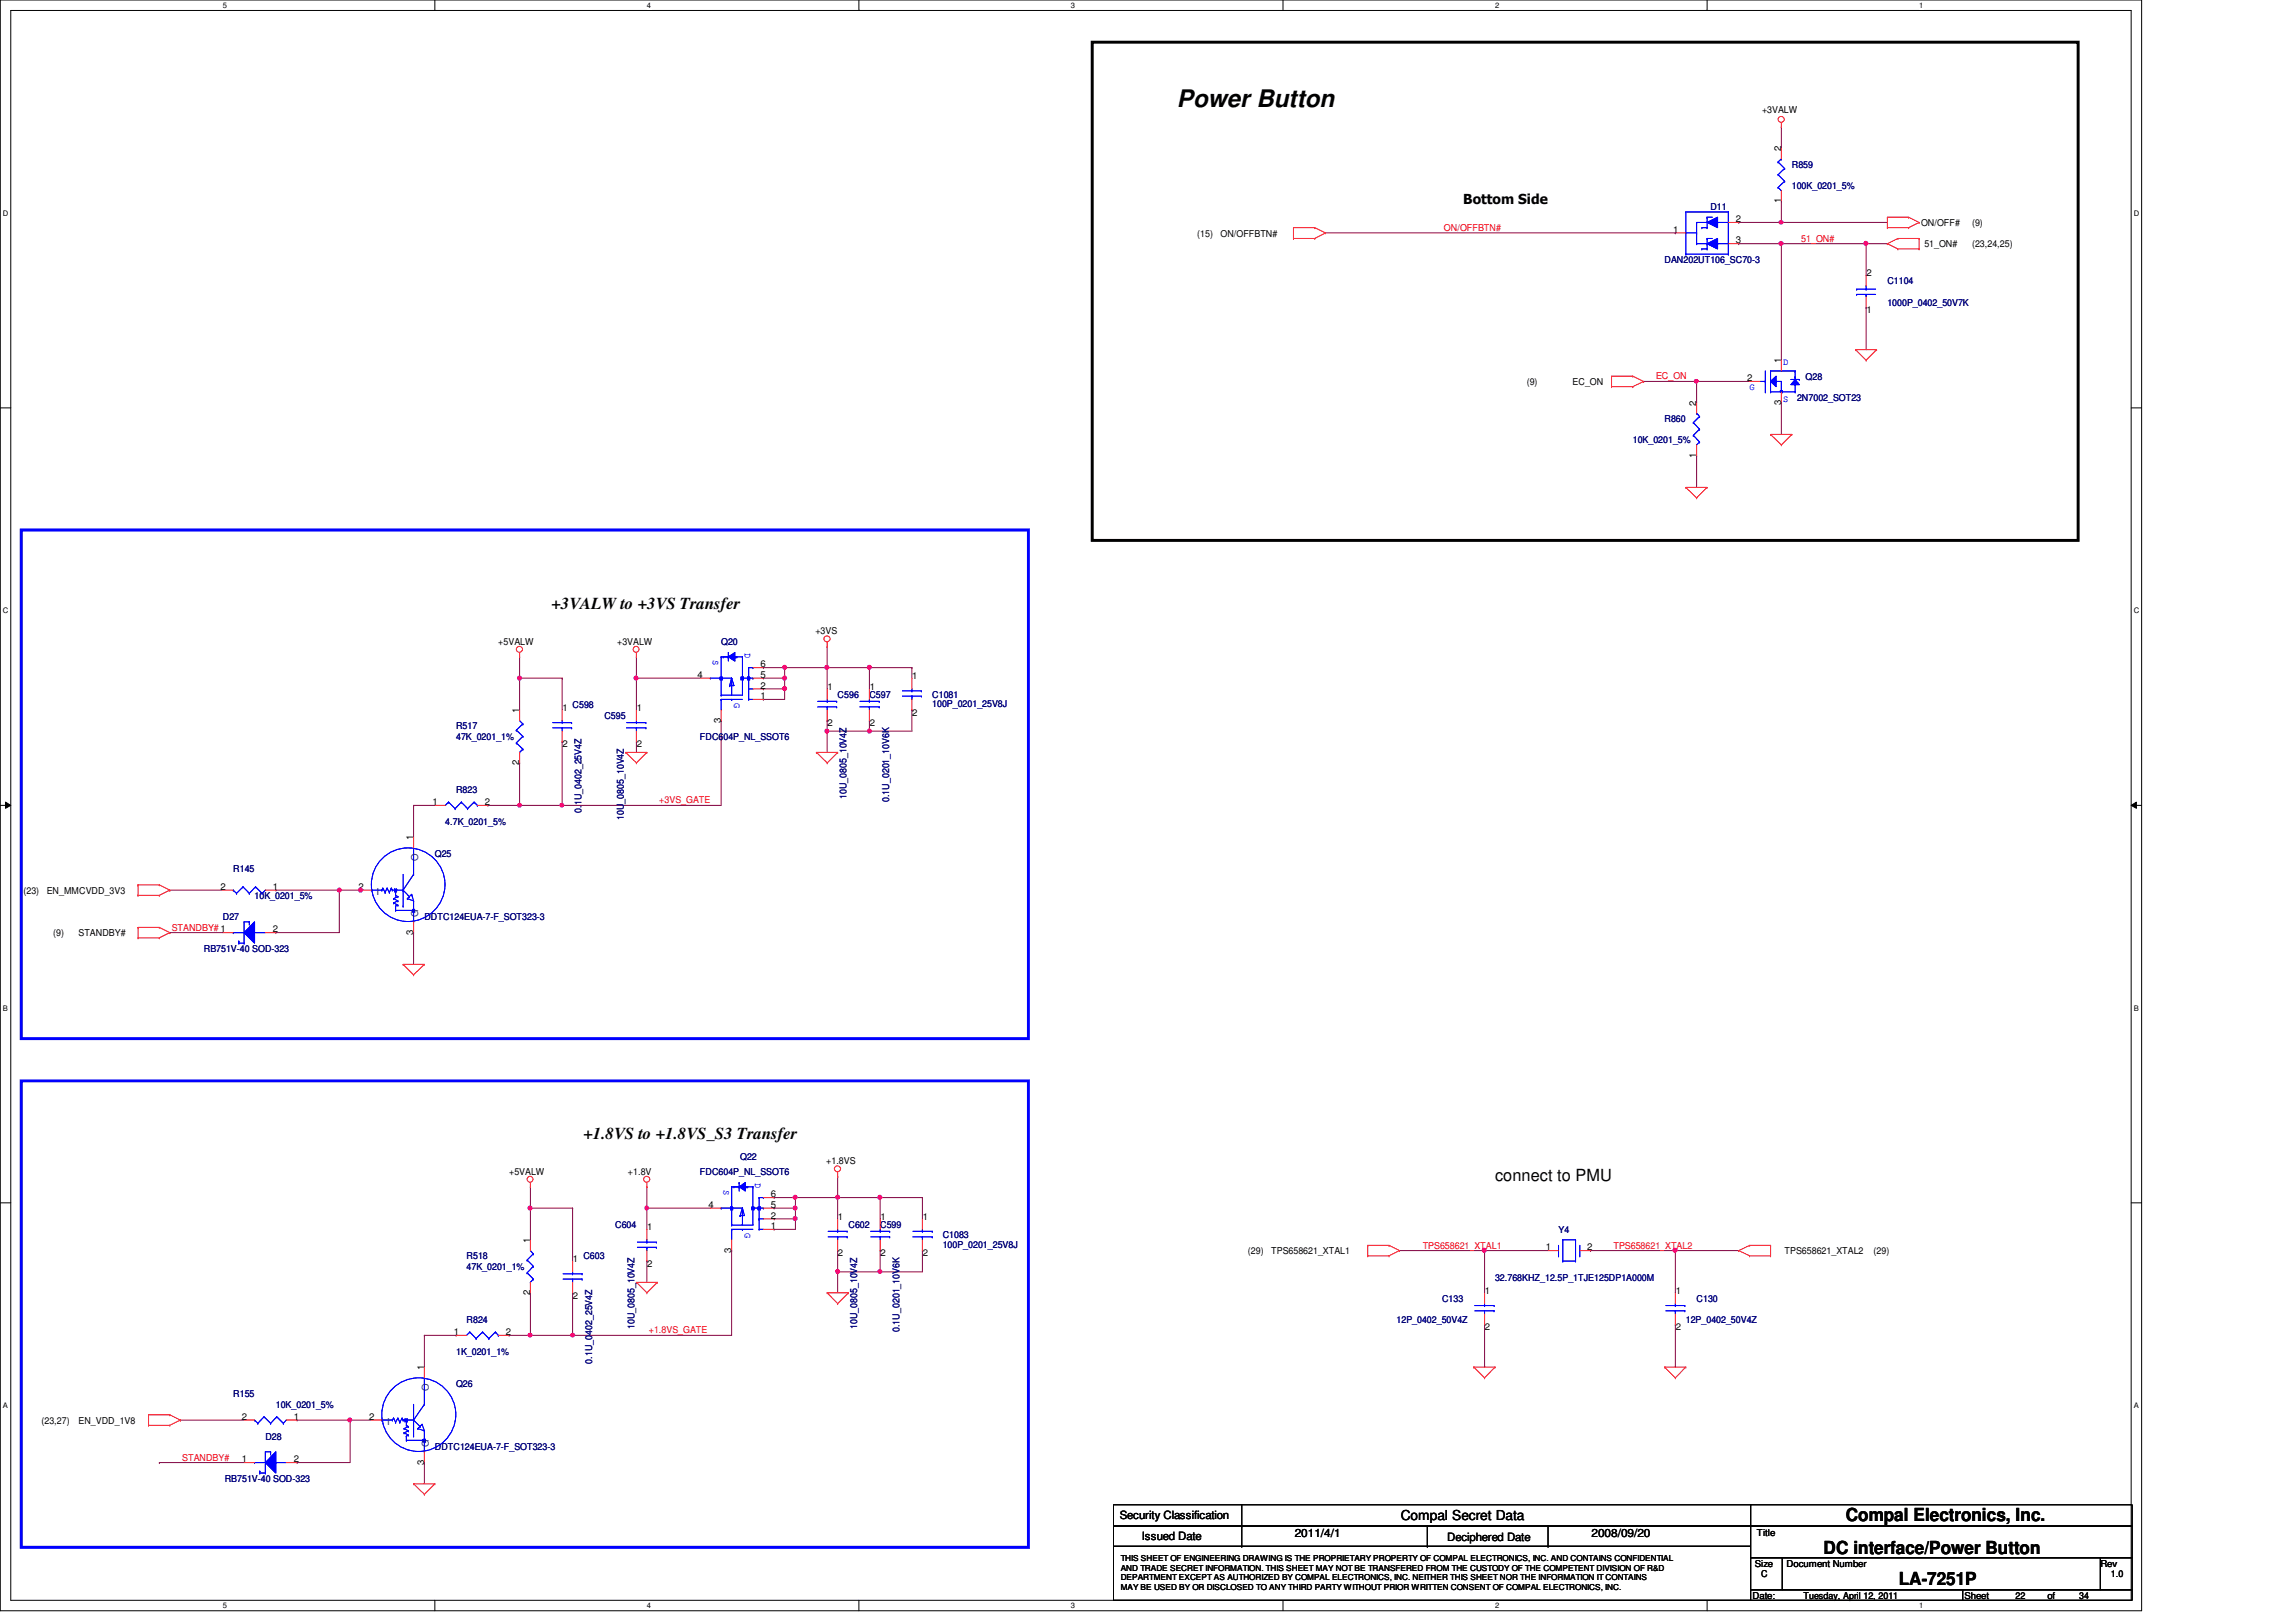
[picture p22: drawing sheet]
<svg xmlns="http://www.w3.org/2000/svg" width="297mm" height="210mm" viewBox="0 0 297 210" stroke-linecap="round" stroke-linejoin="round" font-family="sans-serif">
<defs><g id="words">
<text font-size="3.1" x="152.3" y="13.8">Power Button</text>
<g font-size="2.3">
<text x="238.8" y="196.9">Compal Electronics, Inc.</text>
<text x="235.9" y="201">DC interface/Power Button</text>
<text x="245.7" y="205.1">LA-7251P</text>
</g>
<g font-size="2.2">
<text x="71.3" y="78.8">+3VALW to +3VS Transfer</text>
<text x="75.5" y="147.4">+1.8VS to +1.8VS_S3 Transfer</text>
<text x="193.4" y="152.9">connect to PMU</text>
</g>
<g font-size="1.8">
<text x="189.3" y="26.5">Bottom Side</text>
<text x="181.2" y="196.8">Compal Secret Data</text>
</g>
<g font-size="1.5">
<text x="144.9" y="196.6">Security Classification</text>
<text x="147.7" y="199.3">Issued Date</text>
<text x="167.5" y="198.8">2011/4/1</text>
<text x="187.2" y="199.4">Deciphered Date</text>
<text x="205.9" y="198.8">2008/09/20</text>
</g>
<g font-size="1.2">
<text x="228" y="14.6">+3VALW</text>
<text x="230.4" y="19.6" transform="rotate(-90 230.4 19.6)">2</text>
<text x="224.6" y="28.7">2</text>
<text x="230.4" y="26.3" transform="rotate(-90 230.4 26.3)">1</text>
<text x="248.5" y="29.3">ON/OFF#</text>
<text x="255.1" y="29.3">(9)</text>
<text x="154.9" y="30.6">(15)</text>
<text x="157.9" y="30.6">ON/OFFBTN#</text>
<text x="216.4" y="30.1">1</text>
<text x="224.6" y="31.5">3</text>
<text x="241.5" y="35.8">2</text>
<text x="249" y="32">51_ON#</text>
<text x="255.1" y="32">(23,24,25)</text>
<text x="241.5" y="40.5">1</text>
<text x="230.4" y="47" transform="rotate(-90 230.4 47)">1</text>
<text x="197.5" y="49.8">(9)</text>
<text x="203.5" y="49.8">EC_ON</text>
<text x="219.5" y="52.5" transform="rotate(-90 219.5 52.5)">2</text>
<text x="226.1" y="49.3">2</text>
<text x="230.4" y="52.4" transform="rotate(-90 230.4 52.4)">3</text>
<text x="219.5" y="59.2" transform="rotate(-90 219.5 59.2)">1</text>
<text x="64.5" y="83.4">+5VALW</text>
<text x="79.8" y="83.4">+3VALW</text>
<text x="105.5" y="82">+3VS</text>
<text x="90.3" y="87.7">4</text>
<text x="98.4" y="86.4">6</text>
<text x="98.4" y="89.1">2</text>
<text x="98.4" y="87.7">5</text>
<text x="107.1" y="89.3">1</text>
<text x="112.5" y="89.3">1</text>
<text x="118" y="87.9">1</text>
<text x="67.2" y="92.3" transform="rotate(-90 67.2 92.3)">1</text>
<text x="72.8" y="92">1</text>
<text x="82.4" y="92">1</text>
<text x="93.3" y="93.5" transform="rotate(-90 93.3 93.5)">3</text>
<text x="98.4" y="90.5">1</text>
<text x="107.1" y="94">2</text>
<text x="112.5" y="94">2</text>
<text x="118" y="92.6">2</text>
<text x="67.2" y="99" transform="rotate(-90 67.2 99)">2</text>
<text x="72.8" y="96.7">2</text>
<text x="82.4" y="96.7">2</text>
<text x="56" y="104.2">1</text>
<text x="62.7" y="104.2">2</text>
<text x="53.5" y="108.8" transform="rotate(-90 53.5 108.8)">1</text>
<text x="3" y="115.7">(23)</text>
<text x="6.1" y="115.7">EN_MMCVDD_3V3</text>
<text x="28.5" y="115.1">2</text>
<text x="35.3" y="115.1">1</text>
<text x="46.4" y="115.1">2</text>
<text x="6.9" y="121.2">(9)</text>
<text x="10.2" y="121.2">STANDBY#</text>
<text x="35.3" y="120.6">2</text>
<text x="53.5" y="120.9" transform="rotate(-90 53.5 120.9)">3</text>
<text x="65.9" y="152">+5VALW</text>
<text x="81.2" y="152">+1.8V</text>
<text x="99.7" y="154.9">6</text>
<text x="106.9" y="150.6">+1.8VS</text>
<text x="68.6" y="160.9" transform="rotate(-90 68.6 160.9)">1</text>
<text x="83.7" y="159.2">1</text>
<text x="91.6" y="156.3">4</text>
<text x="99.7" y="157.7">2</text>
<text x="99.7" y="156.3">5</text>
<text x="99.7" y="159">1</text>
<text x="108.4" y="157.9">1</text>
<text x="113.9" y="157.9">1</text>
<text x="119.4" y="157.9">1</text>
<text x="200" y="161.8">1</text>
<text x="205.4" y="161.8">2</text>
<text x="68.6" y="167.6" transform="rotate(-90 68.6 167.6)">2</text>
<text x="74.1" y="163.4">1</text>
<text x="83.7" y="164">2</text>
<text x="94.6" y="162.1" transform="rotate(-90 94.6 162.1)">3</text>
<text x="108.4" y="162.6">2</text>
<text x="113.9" y="162.6">2</text>
<text x="119.4" y="162.6">2</text>
<text x="161.5" y="162.3">(29)</text>
<text x="164.5" y="162.3">TPS658621_XTAL1</text>
<text x="192.1" y="167.5">1</text>
<text x="216.8" y="167.5">1</text>
<text x="230.9" y="162.3">TPS658621_XTAL2</text>
<text x="242.4" y="162.3">(29)</text>
<text x="58.7" y="172.8">1</text>
<text x="65.4" y="172.8">2</text>
<text x="74.1" y="168.1">2</text>
<text x="192.1" y="172.2">2</text>
<text x="216.8" y="172.2">2</text>
<text x="54.9" y="177.3" transform="rotate(-90 54.9 177.3)">1</text>
<text x="5.4" y="184.2">(23,27)</text>
<text x="10.2" y="184.2">EN_VDD_1V8</text>
<text x="31.3" y="183.7">2</text>
<text x="38" y="183.7">1</text>
<text x="47.7" y="183.7">2</text>
<text x="31.3" y="189.2">1</text>
<text x="38" y="189.2">2</text>
<text x="54.9" y="189.5" transform="rotate(-90 54.9 189.5)">3</text>
<text x="227" y="202.7">Size</text>
<text x="227.3" y="198.8">Title</text>
<text x="231.1" y="202.7">Document Number</text>
<text x="271.7" y="202.7">Rev</text>
<text x="226.7" y="206.9">Date:</text>
<text x="227.8" y="204.1">C</text>
<text x="233.3" y="206.9">Tuesday, April 12, 2011</text>
<text x="254.2" y="206.9">Sheet</text>
<text x="260.8" y="206.9">22</text>
<text x="264.9" y="206.9">of</text>
<text x="269" y="206.9">34</text>
<text x="273.1" y="204.1">1.0</text>
</g>
<g font-size="1.2" fill="#000080">
<text x="231.8" y="21.7">R859</text>
<text x="221.3" y="27.2">D11</text>
<text x="231.8" y="24.4">100K_0201_5%</text>
<text x="215.3" y="34">DAN202UT106_SC70-3</text>
<text x="244.2" y="36.8">C1104</text>
<text x="244.2" y="39.5">1000P_0402_50V7K</text>
<text x="232.5" y="51.9">2N7002_SOT23</text>
<text x="233.6" y="49.1">Q28</text>
<text x="211.2" y="57.4">10K_0201_5%</text>
<text x="215.3" y="54.6">R860</text>
<text x="93.3" y="83.4">Q20</text>
<text x="59" y="94.4">R517</text>
<text x="59" y="95.8">47K_0201_1%</text>
<text x="74.1" y="91.7">C598</text>
<text x="78.2" y="93">C595</text>
<text x="90.5" y="95.8">FDC604P_NL_SSOT6</text>
<text x="108.4" y="90.3">C596</text>
<text x="112.5" y="90.3">C597</text>
<text x="120.6" y="90.3">C1081</text>
<text x="120.6" y="91.5">100P_0201_25V8J</text>
<text x="57.6" y="106.7">4.7K_0201_5%</text>
<text x="59" y="102.6">R823</text>
<text x="75.2" y="105.2" transform="rotate(-90 75.2 105.2)">0.1U_0402_25V4Z</text>
<text x="80.7" y="106.1" transform="rotate(-90 80.7 106.1)">10U_0805_10V4Z</text>
<text x="109.5" y="103.4" transform="rotate(-90 109.5 103.4)">10U_0805_10V4Z</text>
<text x="115" y="103.8" transform="rotate(-90 115 103.8)">0.1U_0201_10V6K</text>
<text x="30.2" y="112.9">R145</text>
<text x="56.3" y="110.9">Q25</text>
<text x="28.8" y="119.1">D27</text>
<text x="32.9" y="116.3">10K_0201_5%</text>
<text x="54.9" y="119.1">DDTC124EUA-7-F_SOT323-3</text>
<text x="26.4" y="123.2">RB751V-40 SOD-323</text>
<text x="90.5" y="152">FDC604P_NL_SSOT6</text>
<text x="95.8" y="150.1">Q22</text>
<text x="79.6" y="158.9">C604</text>
<text x="109.8" y="158.9">C602</text>
<text x="113.9" y="158.9">C599</text>
<text x="122" y="160.2">C1083</text>
<text x="122" y="161.5">100P_0201_25V8J</text>
<text x="201.6" y="159.6">Y4</text>
<text x="60.4" y="163">R518</text>
<text x="60.4" y="164.3">47K_0201_1%</text>
<text x="75.5" y="163">C603</text>
<text x="193.4" y="165.7">32.768KHZ_12.5P_1TJE125DP1A000M</text>
<text x="60.4" y="171.2">R824</text>
<text x="82.1" y="172" transform="rotate(-90 82.1 172)">10U_0805_10V4Z</text>
<text x="110.9" y="172" transform="rotate(-90 110.9 172)">10U_0805_10V4Z</text>
<text x="116.4" y="172.4" transform="rotate(-90 116.4 172.4)">0.1U_0201_10V6K</text>
<text x="180.7" y="171.2">12P_0402_50V4Z</text>
<text x="186.6" y="168.4">C133</text>
<text x="218.1" y="171.2">12P_0402_50V4Z</text>
<text x="219.5" y="168.4">C130</text>
<text x="59" y="175.3">1K_0201_1%</text>
<text x="59" y="179.5">Q26</text>
<text x="76.6" y="176.5" transform="rotate(-90 76.6 176.5)">0.1U_0402_25V4Z</text>
<text x="30.2" y="180.8">R155</text>
<text x="35.7" y="182.2">10K_0201_5%</text>
<text x="29.1" y="191.8">RB751V-40 SOD-323</text>
<text x="34.3" y="186.3">D28</text>
<text x="56.3" y="187.7">DDTC124EUA-7-F_SOT323-3</text>
</g>
<g font-size="1.2" fill="#f00">
<text x="186.8" y="29.9">ON/OFFBTN#</text>
<text x="233" y="31.3">51_ON#</text>
<text x="214.2" y="49.1">EC_ON</text>
<text x="85.3" y="104">+3VS_GATE</text>
<text x="22.2" y="120.4">STANDBY#1</text>
<text x="184.1" y="161.6">TPS658621_XTAL1</text>
<text x="208.7" y="161.6">TPS658621_XTAL2</text>
<text x="83.9" y="172.6">+1.8VS_GATE</text>
<text x="23.6" y="189">STANDBY#</text>
</g>
<g font-size="1.2" fill="#00f">
<text x="230.7" y="47.2">D</text>
<text x="226.4" y="50.5">G</text>
<text x="230.7" y="52">S</text>
<text x="92.2" y="85.4" transform="rotate(90 92.2 85.4)">S</text>
<text x="96.3" y="84.5" transform="rotate(90 96.3 84.5)">D</text>
<text x="95" y="90.9" transform="rotate(90 95 90.9)">G</text>
<text x="93.6" y="154" transform="rotate(90 93.6 154)">S</text>
<text x="97.7" y="153" transform="rotate(90 97.7 153)">D</text>
<text x="96.3" y="159.5" transform="rotate(90 96.3 159.5)">G</text>
</g>
<g font-size="1.2" fill="#004080">
<text x="54.1" y="111.4" transform="rotate(-90 54.1 111.4)">O</text>
<text x="48.7" y="115.8">I</text>
<text x="54.1" y="118.6" transform="rotate(-90 54.1 118.6)">G</text>
<text x="55.5" y="180" transform="rotate(-90 55.5 180)">O</text>
<text x="50.1" y="184.4">I</text>
<text x="55.5" y="187.2" transform="rotate(-90 55.5 187.2)">G</text>
</g>
<g font-size="1.1">
<text x="145" y="203.2">AND TRADE SECRET INFORMATION. THIS SHEET MAY NOT BE TRANSFERED FROM THE CUSTODY OF THE COMPETENT DIVISION OF R&amp;D</text>
<text x="145" y="202">THIS SHEET OF ENGINEERING DRAWING IS THE PROPRIETARY PROPERTY OF COMPAL ELECTRONICS, INC. AND CONTAINS CONFIDENTIAL</text>
<text x="145" y="205.7">MAY BE USED BY OR DISCLOSED TO ANY THIRD PARTY WITHOUT PRIOR WRITTEN CONSENT OF COMPAL ELECTRONICS, INC.</text>
<text x="145" y="204.5">DEPARTMENT EXCEPT AS AUTHORIZED BY COMPAL ELECTRONICS, INC. NEITHER THIS SHEET NOR THE INFORMATION IT CONTAINS</text>
</g>
<g font-size="1">
<text x="28.8" y="1">5</text>
<text x="83.7" y="1">4</text>
<text x="138.6" y="1">3</text>
<text x="193.4" y="1">2</text>
<text x="248.3" y="1">1</text>
<text x=".4" y="27.9">D</text>
<text x="276.1" y="27.9">D</text>
<text x=".4" y="79.4">C</text>
<text x="276.1" y="79.4">C</text>
<text x=".4" y="130.8">B</text>
<text x="276.1" y="130.8">B</text>
<text x=".4" y="182.2">A</text>
<text x="276.1" y="182.2">A</text>
<text x="28.8" y="208.1">5</text>
<text x="83.7" y="208.1">4</text>
<text x="138.6" y="208.1">3</text>
<text x="193.4" y="208.1">2</text>
<text x="248.3" y="208.1">1</text>
</g>
</g></defs>
<path d="M0 0h277.1v208.4h-277.1zM1.4 1.4h274.3v205.7h-274.3z" fill="none" stroke="#000" stroke-width=".13"/>
<g fill="#fff">
<path d="M28.8 .1h.6v1.1h-.6z"/>
<path d="M28.8 207.2h.6v1.1h-.6z"/>
</g>
<path d="M56.3 0v1.4M56.3 207.1v1.3" fill="none" stroke="#000" stroke-width=".13"/>
<g fill="#fff">
<path d="M83.7 .1h.5v1.1h-.5z"/>
<path d="M83.7 207.2h.5v1.1h-.5z"/>
</g>
<path d="M111.1 0v1.4M111.1 207.1v1.3" fill="none" stroke="#000" stroke-width=".13"/>
<g fill="#fff">
<path d="M138.6 .1h.5v1.1h-.5z"/>
<path d="M138.6 207.2h.5v1.1h-.5z"/>
</g>
<path d="M166 0v1.4M166 207.1v1.3" fill="none" stroke="#000" stroke-width=".13"/>
<g fill="#fff">
<path d="M193.4 .1h.6v1.1h-.6z"/>
<path d="M193.4 207.2h.6v1.1h-.6z"/>
</g>
<path d="M220.8 0v1.4M220.8 207.1v1.3" fill="none" stroke="#000" stroke-width=".13"/>
<g fill="#fff">
<path d="M248.3 .1h.5v1.1h-.5z"/>
<path d="M248.3 207.2h.5v1.1h-.5z"/>
<path d="M.4 27.1h.7v1.1h-.7z"/>
<path d="M276.1 27.1h.7v1.1h-.7z"/>
<path d="M.4 78.5h.7v1.1h-.7z"/>
<path d="M276.1 78.5h.7v1.1h-.7z"/>
</g>
<path d="M0 52.8h1.4M275.7 52.8h1.4" fill="none" stroke="#000" stroke-width=".13"/>
<g fill="#fff">
<path d="M.4 129.9h.6v1.1h-.6z"/>
<path d="M276.1 129.9h.6v1.1h-.6z"/>
</g>
<path d="M0 104.2h1.4M.7 103.8l.7 .4-.7 .4zM275.7 104.2l.7-.4v.8zM275.7 104.2h1.4" fill="none" stroke="#000" stroke-width=".13"/>
<path d="M.7 103.8l.7 .4-.7 .4zM275.7 104.2l.7-.4v.8z" fill="#000"/>
<g fill="#fff">
<path d="M.4 181.4h.6v1.1h-.6z"/>
<path d="M276.1 181.4h.6v1.1h-.6z"/>
</g>
<path d="M0 155.7h1.4M275.7 155.7h1.4" fill="none" stroke="#000" stroke-width=".13"/>
<path d="M82.3 96h.1M82.3 85h.1M82.3 87.8h.1M82.3 85v2.8M82.3 96v1.4M82.3 87.8h8.2M53.5 120.7h.1M53.5 120.7v4.1" fill="none" stroke="#800040" stroke-width=".13"/>
<circle cx="82.3" cy="87.8" r=".26" fill="#f0f"/>
<circle cx="82.3" cy="87.8" r=".26" fill="none" stroke="#f0f" stroke-width=".13"/>
<path d="M67.2 87.8h.1M67.2 87.8h5.5" fill="none" stroke="#800040" stroke-width=".13"/>
<circle cx="67.2" cy="87.8" r=".26" fill="#f0f"/>
<circle cx="67.2" cy="87.8" r=".26" fill="none" stroke="#f0f" stroke-width=".13"/>
<path d="M67.2 87.8h.1M67.2 87.8v4.1M72.7 87.8h.1M72.7 87.8v4.1M82.3 87.8h.1M82.3 87.8v4.1M107 86.4h.1M107 86.4h5.5M53.5 104.2h.1M53.5 104.2v4.1M53.5 104.2h2.8" fill="none" stroke="#800040" stroke-width=".13"/>
<circle cx="107" cy="86.4" r=".26" fill="#f0f"/>
<circle cx="107" cy="86.4" r=".26" fill="none" stroke="#f0f" stroke-width=".13"/>
<g fill="none" stroke="#800040" stroke-width=".13">
<path d="M98.8 90.5h.1M98.8 86.4h.1M98.8 86.4h8.2M101.5 89.2h.1M101.5 86.4h.1M101.5 87.8h.1M101.5 86.4v4.1h-2.7M107 93.3h.1M107 94.6h.1M107 93.3v4.1M112.5 93.3h.1M112.5 93.3v1.3"/>
<path d="M118 86.4h.1M118 86.4v1.4"/>
</g>
<circle cx="101.5" cy="86.4" r=".26" fill="#f0f"/>
<circle cx="101.5" cy="86.4" r=".26" fill="none" stroke="#f0f" stroke-width=".13"/>
<path d="M112.5 86.4h.1M112.5 86.4h5.5" fill="none" stroke="#800040" stroke-width=".13"/>
<circle cx="112.5" cy="86.4" r=".26" fill="#f0f"/>
<circle cx="112.5" cy="86.4" r=".26" fill="none" stroke="#f0f" stroke-width=".13"/>
<path d="M112.5 94.6h.1M112.5 94.6h5.5" fill="none" stroke="#800040" stroke-width=".13"/>
<circle cx="112.5" cy="94.6" r=".26" fill="#f0f"/>
<circle cx="112.5" cy="94.6" r=".26" fill="none" stroke="#f0f" stroke-width=".13"/>
<path d="M98.8 87.8h.1M98.8 87.8h2.7M118 91.9h.1M118 91.9v2.7" fill="none" stroke="#800040" stroke-width=".13"/>
<circle cx="101.5" cy="87.8" r=".26" fill="#f0f"/>
<circle cx="101.5" cy="87.8" r=".26" fill="none" stroke="#f0f" stroke-width=".13"/>
<path d="M98.8 89.2h.1M98.8 89.2h2.7M107 83.7h.1M107 83.7v2.7" fill="none" stroke="#800040" stroke-width=".13"/>
<circle cx="101.5" cy="89.1" r=".26" fill="#f0f"/>
<circle cx="101.5" cy="89.1" r=".26" fill="none" stroke="#f0f" stroke-width=".13"/>
<path d="M107 86.4h.1M107 94.6h.1M107 86.4v2.8M107 94.6h5.5" fill="none" stroke="#800040" stroke-width=".13"/>
<circle cx="107" cy="94.6" r=".26" fill="#f0f"/>
<circle cx="107" cy="94.6" r=".26" fill="none" stroke="#f0f" stroke-width=".13"/>
<path d="M67.2 98.7h.1M67.2 98.7v5.5M93.3 93.3h.1M93.3 93.3v10.9M112.5 86.4h.1M112.5 86.4v2.8M63.1 104.2h.1M63.1 104.2h9.6M67.2 104.2h.1" fill="none" stroke="#800040" stroke-width=".13"/>
<circle cx="67.2" cy="104.2" r=".25" fill="#f0f"/>
<circle cx="67.2" cy="104.2" r=".25" fill="none" stroke="#f0f" stroke-width=".13"/>
<path d="M72.7 96h.1M72.7 96v8.2M72.7 104.2h.1M72.7 104.2h20.6" fill="none" stroke="#800040" stroke-width=".13"/>
<circle cx="72.7" cy="104.2" r=".25" fill="#f0f"/>
<circle cx="72.7" cy="104.2" r=".25" fill="none" stroke="#f0f" stroke-width=".13"/>
<path d="M67.2 85h.1M67.2 85v2.8M22 115.2h.1M22 115.2h6.8M43.9 115.2h.1M43.9 115.2v5.5h-8.2M22 120.7h.1M22 120.7h6.8M35.7 120.7h.1" fill="none" stroke="#800040" stroke-width=".13"/>
<circle cx="43.9" cy="115.2" r=".26" fill="#f0f"/>
<circle cx="43.9" cy="115.2" r=".26" fill="none" stroke="#f0f" stroke-width=".13"/>
<path d="M43.9 115.2h.1M43.9 115.2h2.7" fill="none" stroke="#800040" stroke-width=".13"/>
<circle cx="46.6" cy="115.2" r=".26" fill="#f0f"/>
<circle cx="46.6" cy="115.2" r=".26" fill="none" stroke="#f0f" stroke-width=".13"/>
<path d="M20.6 189.3h.1M20.6 189.3h11M23.3 183.8h.1M23.3 183.8h8.3M38.4 189.3h.1M45.3 183.8h.1M45.3 183.8v5.5h-6.9M45.3 183.8h2.7" fill="none" stroke="#800040" stroke-width=".13"/>
<circle cx="45.2" cy="183.8" r=".26" fill="#f0f"/>
<circle cx="45.2" cy="183.8" r=".26" fill="none" stroke="#f0f" stroke-width=".13"/>
<path d="M83.7 153.6h.1M83.7 156.3h.1M83.7 153.6v2.7M83.7 156.3h8.2M83.7 163.2h.1M83.7 163.2v2.7M54.9 189.3h.1M54.9 189.3v2.7" fill="none" stroke="#800040" stroke-width=".13"/>
<path d="M83.5 156.1h.1l.3 .1-.1 .3-.2 .1-.1-.1z" fill-rule="evenodd" fill="#f0f"/>
<path d="M83.5 156.1h.1l.3 .1-.1 .3-.2 .1-.1-.1z" fill="none" stroke="#f0f" stroke-width=".13"/>
<path d="M68.6 156.3h.1M68.6 156.3h5.5" fill="none" stroke="#800040" stroke-width=".13"/>
<circle cx="68.6" cy="156.3" r=".26" fill="#f0f"/>
<circle cx="68.6" cy="156.3" r=".26" fill="none" stroke="#f0f" stroke-width=".13"/>
<path d="M68.6 156.3h.1M68.6 156.3v4.1M74.1 156.3h.1M74.1 156.3v6.9M83.7 156.3h.1M83.7 156.3v2.8M108.4 155h.1M108.4 155h5.5M54.9 172.8h.1M54.9 172.8v4.1M54.9 172.8h4.1M59 172.8h.1" fill="none" stroke="#800040" stroke-width=".13"/>
<circle cx="108.4" cy="154.9" r=".26" fill="#f0f"/>
<circle cx="108.4" cy="154.9" r=".26" fill="none" stroke="#f0f" stroke-width=".13"/>
<g fill="none" stroke="#800040" stroke-width=".13">
<path d="M100.2 159.1h.1M100.2 155h.1M100.2 155h8.2M102.9 157.7h.1M102.9 155h.1M102.9 156.3h.1M102.9 155v4.1h-2.7M119.3 155h.1M119.3 155v2.7M108.4 161.8h.1M108.4 164.6h.1M108.4 161.8v5.5"/>
<path d="M113.9 161.8h.1M113.9 161.8v2.8"/>
</g>
<circle cx="102.9" cy="154.9" r=".26" fill="#f0f"/>
<circle cx="102.9" cy="154.9" r=".26" fill="none" stroke="#f0f" stroke-width=".13"/>
<path d="M113.9 155h.1M113.9 155h5.4" fill="none" stroke="#800040" stroke-width=".13"/>
<circle cx="113.8" cy="154.9" r=".26" fill="#f0f"/>
<circle cx="113.8" cy="154.9" r=".26" fill="none" stroke="#f0f" stroke-width=".13"/>
<path d="M100.2 156.3h.1M100.2 156.3h2.7M119.3 161.8h.1M119.3 161.8v2.8" fill="none" stroke="#800040" stroke-width=".13"/>
<circle cx="102.9" cy="156.3" r=".26" fill="#f0f"/>
<circle cx="102.9" cy="156.3" r=".26" fill="none" stroke="#f0f" stroke-width=".13"/>
<path d="M100.2 157.7h.1M100.2 157.7h2.7M108.4 152.2h.1M108.4 152.2v2.8" fill="none" stroke="#800040" stroke-width=".13"/>
<circle cx="102.9" cy="157.7" r=".26" fill="#f0f"/>
<circle cx="102.9" cy="157.7" r=".26" fill="none" stroke="#f0f" stroke-width=".13"/>
<path d="M108.4 155h.1M108.4 155v2.7M113.9 164.6h.1M113.9 164.6h5.4" fill="none" stroke="#800040" stroke-width=".13"/>
<circle cx="113.8" cy="164.6" r=".26" fill="#f0f"/>
<circle cx="113.8" cy="164.6" r=".26" fill="none" stroke="#f0f" stroke-width=".13"/>
<path d="M113.9 155h.1M113.9 155v2.7M65.9 172.8h.1M65.9 172.8h8.2M68.6 167.3h.1M68.6 172.8h.1M68.6 167.3v5.5M94.7 161.8h.1M94.7 161.8v11" fill="none" stroke="#800040" stroke-width=".13"/>
<circle cx="68.6" cy="172.8" r=".25" fill="#f0f"/>
<circle cx="68.6" cy="172.8" r=".25" fill="none" stroke="#f0f" stroke-width=".13"/>
<path d="M74.1 167.3h.1M74.1 172.8h.1M74.1 167.3v5.5M74.1 172.8h20.6" fill="none" stroke="#800040" stroke-width=".13"/>
<circle cx="74.1" cy="172.8" r=".25" fill="#f0f"/>
<circle cx="74.1" cy="172.8" r=".25" fill="none" stroke="#f0f" stroke-width=".13"/>
<path d="M35.7 115.2h.1M35.7 115.2h8.2M68.6 153.6h.1M68.6 153.6v2.7M108.4 164.6h.1M108.4 164.6h5.5M38.4 183.8h.1M38.4 183.8h6.9" fill="none" stroke="#800040" stroke-width=".13"/>
<circle cx="108.4" cy="164.6" r=".26" fill="#f0f"/>
<circle cx="108.4" cy="164.6" r=".26" fill="none" stroke="#f0f" stroke-width=".13"/>
<path d="M192.1 161.8h.1M192.1 171.4h.1M192.1 161.8h8.2M192.1 161.8v5.5M192.1 171.4v5.5M216.7 171.4h.1M216.7 171.4v5.5" fill="none" stroke="#800040" stroke-width=".13"/>
<circle cx="192" cy="161.8" r=".26" fill="#f0f"/>
<circle cx="192" cy="161.8" r=".26" fill="none" stroke="#f0f" stroke-width=".13"/>
<path d="M205.8 161.8h.1M205.8 161.8h10.9M216.7 161.8h.1M216.7 161.8v5.5" fill="none" stroke="#800040" stroke-width=".13"/>
<circle cx="216.7" cy="161.8" r=".26" fill="#f0f"/>
<circle cx="216.7" cy="161.8" r=".26" fill="none" stroke="#f0f" stroke-width=".13"/>
<path d="M230.5 16.4h.1M230.5 16.4v2.8M230.5 26h.1M230.5 28.8h.1M230.5 26v2.8M230.5 28.8h13.7M219.5 49.4h.1M219.5 49.4h6.9M181.1 161.8h.1M181.1 161.8h11M216.7 161.8h.1M216.7 161.8h8.3" fill="none" stroke="#800040" stroke-width=".13"/>
<circle cx="230.4" cy="28.8" r=".25" fill="#f0f"/>
<circle cx="230.4" cy="28.8" r=".25" fill="none" stroke="#f0f" stroke-width=".13"/>
<path d="M225 28.8h.1M225 28.8h5.5M230.5 31.5h.1M230.5 31.5v15.1M212.6 49.4h.1M212.6 49.4h6.9M219.5 49.4h.1M219.5 49.4v2.7" fill="none" stroke="#800040" stroke-width=".13"/>
<circle cx="219.5" cy="49.3" r=".25" fill="#f0f"/>
<circle cx="219.5" cy="49.3" r=".25" fill="none" stroke="#f0f" stroke-width=".13"/>
<path d="M241.4 31.5h.1M241.4 31.5h2.8M230.5 52.1h.1M230.5 52.1v4.1" fill="none" stroke="#800040" stroke-width=".13"/>
<path d="M241.2 31.3l.2-.1 .2 .2v.3h-.2h-.2z" fill-rule="evenodd" fill="#f0f"/>
<path d="M241.2 31.3l.2-.1 .2 .2v.3h-.2h-.2z" fill="none" stroke="#f0f" stroke-width=".13"/>
<path d="M241.4 39.8h.1M241.4 31.5h.1M241.4 31.5v4.1M241.4 39.8v5.5" fill="none" stroke="#800040" stroke-width=".13"/>
<path d="M241.2 31.3l.2-.1 .2 .2v.3h-.2h-.2z" fill-rule="evenodd" fill="#f0f"/>
<path d="M241.2 31.3l.2-.1 .2 .2v.3h-.2h-.2z" fill="none" stroke="#f0f" stroke-width=".13"/>
<path d="M230.5 31.5h.1M230.5 31.5h10.9" fill="none" stroke="#800040" stroke-width=".13"/>
<circle cx="230.4" cy="31.5" r=".26" fill="#f0f"/>
<circle cx="230.4" cy="31.5" r=".26" fill="none" stroke="#f0f" stroke-width=".13"/>
<path d="M171.5 30.1h45.2M216.7 30.1h.1M225 31.5h.1M225 31.5h5.5M219.5 59h.1M219.5 59v4.1" fill="none" stroke="#800040" stroke-width=".13"/>
<g fill="none" stroke="#f00" stroke-width=".13">
<path d="M230.5 16.4h.1M230.5 15.9v.5M167.3 29.5h.1M167.3 30.9h.1M167.3 30.9h2.8M167.3 29.5h2.8M167.3 29.5v1.4M170.1 29.5h.1M170.1 30.9h.1M170.1 29.5l1.4 .6M171.5 30.1h.1M171.5 30.1l-1.4 .8"/>
<path d="M244.2 31.5h.1M244.2 29.5h.1M244.2 28.1h.1M244.2 31.5l1.3 .7M244.2 28.1h2.7M244.2 29.5h2.7M244.2 28.1v1.4M245.5 30.9h.1M245.5 32.2h.1M245.5 30.9l-1.3 .6M245.5 30.9h2.8M245.5 32.2h2.8"/>
<path d="M246.9 28.1h.1M246.9 29.5h.1M246.9 28.1l1.4 .7M248.3 30.9h.1M248.3 32.2h.1M248.3 28.8h.1M248.3 30.9v1.3M248.3 28.8l-1.4 .7M208.5 48.7h.1M208.5 50h.1M208.5 48.7h2.7M208.5 48.7v1.3"/>
<path d="M208.5 50h2.7M211.2 48.7h.1M211.2 50h.1M211.2 48.7l1.4 .7M212.6 49.4h.1M212.6 49.4l-1.4 .6M229.1 56.2h.1M229.1 56.2h2.7M229.1 56.2l1.4 1.4M230.5 57.6h.1M231.8 56.2h.1M231.8 56.2l-1.3 1.4"/>
<path d="M240.1 45.3h.1M240.1 45.3h2.7M240.1 45.3l1.3 1.3M241.4 46.6h.1M242.8 45.3h.1M242.8 45.3l-1.4 1.3M218.1 63.1h.1M218.1 63.1h2.7M218.1 63.1l1.4 1.3M219.5 64.4h.1M220.8 63.1h.1M220.8 63.1l-1.3 1.3"/>
<path d="M67.2 85h.1M67.2 84.5v.5M80.9 97.4h.1M80.9 97.4h2.8M80.9 97.4l1.4 1.3M82.3 98.7h.1M82.3 85h.1M82.3 84.5v.5M83.7 97.4h.1M83.7 97.4l-1.4 1.3M105.6 97.4h.1M105.6 97.4h2.8"/>
<path d="M105.6 97.4l1.4 1.3M107 83.7h.1M107 98.7h.1M107 83.1v.6M108.4 97.4h.1M108.4 97.4l-1.4 1.3M17.9 114.5h.1M17.9 115.9h.1M17.9 115.9h2.7M17.9 114.5h2.7M17.9 114.5v1.4M20.6 115.9h.1"/>
<path d="M20.6 114.5h.1M20.6 114.5l1.4 .7M22 115.2h.1M22 115.2l-1.4 .7M17.9 120h.1M17.9 121.4h.1M17.9 120v1.4M17.9 121.4h2.7M17.9 120h2.7M20.6 121.4h.1M20.6 120h.1M20.6 120l1.4 .7"/>
<path d="M22 120.7h.1M22 120.7l-1.4 .7M52.2 124.8h.1M52.2 124.8h2.7M52.2 124.8l1.3 1.4M53.5 126.2h.1M54.9 124.8h.1M54.9 124.8l-1.4 1.4M68.6 153.6h.1M68.6 153v.6M83.7 153.6h.1M83.7 153v.6"/>
<path d="M108.4 152.2h.1M108.4 151.7v.5M119.3 157.7v1.4M82.3 165.9h.1M82.3 165.9h2.7M82.3 165.9l1.4 1.4M83.7 167.3h.1M85 165.9h.1M85 165.9l-1.3 1.4M107 167.3h.1M107 167.3h2.8M107 167.3l1.4 1.4"/>
<path d="M108.4 168.7h.1M109.8 167.3h.1M109.8 167.3l-1.4 1.4M119.3 160.4v1.4M176.9 162.5h.1M176.9 161.2h.1M176.9 161.2h2.8M176.9 162.5h2.8M176.9 161.2v1.3M179.7 161.2h.1M179.7 162.5h.1M179.7 161.2l1.4 .6"/>
<path d="M181.1 161.8h.1M181.1 161.8l-1.4 .7M190.7 176.9h.1M190.7 176.9h2.7M190.7 176.9l1.4 1.4M192.1 178.3h.1M193.4 176.9h.1M193.4 176.9l-1.3 1.4M215.3 176.9h.1M215.3 176.9h2.8M215.3 176.9l1.4 1.4M216.7 178.3h.1"/>
<path d="M218.1 176.9h.1M218.1 176.9l-1.4 1.4M225 161.8h.1M225 161.8l1.4 .7M226.4 161.2h.1M226.4 162.5h.1M226.4 161.2h2.7M226.4 162.5h2.7M226.4 161.2l-1.4 .6M229.1 162.5h.1M229.1 161.2h.1M229.1 161.2v1.3"/>
<path d="M19.2 183.1h.1M19.2 184.4h.1M19.2 184.4h2.8M19.2 183.1h2.8M19.2 183.1v1.3M22 184.4h.1M22 183.1h.1M22 183.1l1.3 .7M23.3 183.8h.1M23.3 183.8l-1.3 .6M53.5 192h.1M53.5 192h2.8"/>
<path d="M53.5 192l1.4 1.4M54.9 193.4h.1M56.3 192h.1M56.3 192l-1.4 1.4"/>
<circle cx="230.4" cy="15.4" r=".39"/>
<circle cx="67.2" cy="84" r=".39"/>
<circle cx="82.3" cy="84" r=".38"/>
<circle cx="107" cy="82.7" r=".39"/>
<circle cx="68.6" cy="152.6" r=".38"/>
<circle cx="83.7" cy="152.6" r=".39"/>
<circle cx="108.4" cy="151.3" r=".39"/>
</g>
<g fill="none" stroke="#000" stroke-width=".13">
<path d="M144.1 194.7h82.4v2.8h-82.4zM144.1 197.5h82.4v2.6h-82.4zM160.7 197.5h.1M160.7 194.7v5.4M184.7 197.5v2.6M200.3 197.5v2.6M226.5 194.7h49.3v2.8h-49.3zM226.5 197.5h49.3v4.1h-49.3zM144.1 200.1h82.4v7h-82.4zM160.7 200.1h.1M184.7 200.1h.1M200.3 200.1h.1"/>
<path d="M226.5 201.6h4.1v4.1h-4.1zM226.5 205.7h27.4v1.4h-27.4zM230.6 201.6h41.1v4.1h-41.1zM253.9 205.7h21.9v1.4h-21.9zM271.7 201.6h4.1v4.1h-4.1z"/>
</g>
<path d="M2.7 68.6h130.4v65.8h-130.4zM2.7 139.9h130.4v60.3h-130.4z" fill="none" stroke="#00f" stroke-width=".38"/>
<path d="M141.3 5.5h127.6v64.4h-127.6z" fill="none" stroke="#000" stroke-width=".38"/>
<path d="M118.1 159.3h2.5M119.3 159.3h.1M119.3 159.1v.2M120.6 159.3h.1M118.1 160.1h2.5M119.3 160.1h.1M119.3 160.1v.3M120.6 160.1h.1" fill="none" stroke="#00f" stroke-width=".13"/>
<path d="M94.2 85l.9-.5v1.1z" fill="#00f"/>
<g fill="none" stroke="#00f" stroke-width=".13">
<path d="M91.9 87.8h.1M91.9 87.8h2.8M93.2 87.6h.1M93.2 87.9h.1M93.2 87.6h.2M93.2 87.9h.2M93.2 87.6v.3M93.3 90.5h.1M93.3 90h.1M93.3 85h.1M93.3 87.8h.1M93.3 85v5"/>
<path d="M93.3 90.5v1.4M93.3 90.5h2.8M93.3 85h.9M93.4 87.6h.1M93.4 87.9h.1M93.4 87.6v.3M93.6 85h.1M94.1 85h.1M94.2 85l.9-.5v1.1zM94.2 85h.1M94.2 84.5h.1M94.2 84.5v1.1"/>
<path d="M94.4 88.7h.1M94.7 88.7h.1M94.7 88.6h.1M94.7 87.8h.1M94.7 90.5h.1M94.7 87.8v2.2M94.7 87.8l-.3 .9M94.7 87.8l.2 .9h-.5M95.1 85h.1M95.1 85h1M95.2 85h.1M95.3 85h.1"/>
<path d="M95.9 87.6h.1M95.9 87.9h.1M95.9 87.6h.3M95.9 87.6v.3M95.9 87.9h.3M96.1 85h.1M96.1 87.8h1.3M96.1 85v5h-2.8M96.2 87.6h.1M96.2 87.9h.1M96.2 87.6v.3M96.7 87.6h.1"/>
<path d="M96.7 87.9h.1M96.7 87.6h.3M96.7 87.9h.3M96.7 87.6v.3M96.9 89.2h.1M96.9 86.4h.1M96.9 90.5h.1M96.9 90.5h.5M96.9 89.2h.5M96.9 86.4v4.1M96.9 86.4h.5M97 87.6h.1"/>
<path d="M97 87.9h.1M97 87.6v.3M97.4 86.4h.1M97.4 87.8h.1"/>
</g>
<path d="M94.2 85l.9-.5v1.1z" fill="#00f"/>
<g fill="none" stroke="#00f" stroke-width=".13">
<path d="M240.2 37.4h.1M240.2 38.1h.1M240.2 37.4h2.5M240.2 38.1h2.5M241.4 38.1h.1M241.4 37.4h.1M241.4 37v.4M241.4 38.1v.3M91.9 87.8h.1M91.9 87.8h2.8M93.2 87.6h.1M93.2 87.9h.1"/>
<path d="M93.2 87.6h.2M93.2 87.9h.2M93.2 87.6v.3M93.3 90.5h.1M93.3 90h.1M93.3 85h.1M93.3 87.8h.1M93.3 85v5M93.3 90.5v1.4M93.3 90.5h2.8M93.3 85h.9M93.4 87.6h.1"/>
<path d="M93.4 87.9h.1M93.4 87.6v.3M93.6 85h.1M94.1 85h.1M94.2 85l.9-.5v1.1zM94.2 85h.1M94.2 84.5h.1M94.2 84.5v1.1M94.4 88.7h.1M94.7 88.7h.1M94.7 88.6h.1M94.7 87.8h.1"/>
<path d="M94.7 90.5h.1M94.7 87.8v2.2M94.7 87.8l-.3 .9M94.7 87.8l.2 .9h-.5M95.1 85h.1M95.1 85h1M95.2 85h.1M95.3 85h.1M95.9 87.6h.1M95.9 87.9h.1M95.9 87.6h.3M95.9 87.6v.3"/>
<path d="M95.9 87.9h.3M96.1 85h.1M96.1 87.8h1.3M96.1 85v5h-2.8M96.2 87.6h.1M96.2 87.9h.1M96.2 87.6v.3M96.7 87.6h.1M96.7 87.9h.1M96.7 87.6h.3M96.7 87.9h.3M96.7 87.6v.3"/>
<path d="M96.9 89.2h.1M96.9 86.4h.1M96.9 90.5h.1M96.9 90.5h.5M96.9 89.2h.5M96.9 86.4v4.1M96.9 86.4h.5M97 87.6h.1M97 87.9h.1M97 87.6v.3M97.4 86.4h.1M97.4 87.8h.1"/>
<path d="M60.8 172.4h.1M60.8 172.4l-.4 .4M60.8 172.4l.8 .8M61.6 173.2h.1M62.4 172.4h.1M62.4 172.4l-.8 .8M62.4 172.4l.8 .8M63.2 173.2h.1M64.1 172.4h.1M64.1 172.4l-.9 .8M64.1 172.4l.4 .4M64.5 172.8h.1"/>
</g>
<path d="M241.4 35.6v1.4M241.4 38.4v1.4M90.5 87.8h1.4M93.3 91.9v1.4M97.4 86.4h1.4M97.4 89.2h1.4M97.4 87.8h1.4M97.4 90.5h1.4M59 172.8h1.4M64.5 172.8h1.4" fill="none" stroke="#f00" stroke-width=".13"/>
<path d="M220.8 28.8l1.4-.7v1.4z" fill="#00f"/>
<path d="M220.8 28.8l1.4-.7v1.4z" fill="none" stroke="#00f" stroke-width=".13"/>
<path d="M220.8 31.5l1.4-.6v1.3z" fill="#00f"/>
<g fill="none" stroke="#00f" stroke-width=".13">
<path d="M218.1 32.9h.1M218.1 32.9h5.5M218.1 30.1h1.4M219.5 30.1h.1M219.5 28.8h.1M219.5 31.5h.1M219.5 28.8h1.3M219.5 31.5h1.3M219.5 28.8v2.7M220.2 29.5h.1M220.2 32.2h.1M220.2 29.5h.6"/>
<path d="M220.2 32.2h.6M220.8 31.5l1.4-.6v1.3zM220.8 29.5h.1M220.8 32.2h.1M220.8 31.5h.1M220.8 28.1h.1M220.8 30.9h.1M220.8 28.1v1.4M220.8 30.9v1.3M220.8 28.1h.7M220.8 30.9h.7M222.2 28.8h.1"/>
<path d="M222.2 31.5h.1M222.2 28.8h1.4M222.2 31.5h1.4M223.6 27.4h.1M223.6 32.9h.1M223.6 27.4h-5.5v5.5M223.6 27.4v5.5"/>
</g>
<path d="M220.8 28.8l1.4-.7v1.4z" fill="#00f"/>
<path d="M220.8 28.8l1.4-.7v1.4z" fill="none" stroke="#00f" stroke-width=".13"/>
<path d="M220.8 31.5l1.4-.6v1.3z" fill="#00f"/>
<g fill="none" stroke="#00f" stroke-width=".13">
<path d="M218.1 32.9h.1M218.1 32.9h5.5M218.1 30.1h1.4M219.5 30.1h.1M219.5 28.8h.1M219.5 31.5h.1M219.5 28.8h1.3M219.5 31.5h1.3M219.5 28.8v2.7M220.2 29.5h.1M220.2 32.2h.1M220.2 29.5h.6"/>
<path d="M220.2 32.2h.6M220.8 31.5l1.4-.6v1.3zM220.8 29.5h.1M220.8 32.2h.1M220.8 31.5h.1M220.8 28.1h.1M220.8 30.9h.1M220.8 28.1v1.4M220.8 30.9v1.3M220.8 28.1h.7M220.8 30.9h.7M222.2 28.8h.1"/>
<path d="M222.2 31.5h.1M222.2 28.8h1.4M222.2 31.5h1.4M223.6 27.4h.1M223.6 32.9h.1M223.6 27.4h-5.5v5.5M223.6 27.4v5.5M72.9 165.5h2.4M72.9 164.8h2.4M74.1 164.8h.1M74.1 165.5h.1M74.1 164.6v.2"/>
<path d="M74.1 165.5v.4M75.3 165.5h.1M75.3 164.8h.1"/>
</g>
<path d="M216.7 30.1h1.4M223.6 28.8h1.4M223.6 31.5h1.4M74.1 163.2v1.4M74.1 165.9v1.4" fill="none" stroke="#f00" stroke-width=".13"/>
<path d="M95.6 153.6l.8-.6v1.1z" fill="#00f"/>
<g fill="none" stroke="#00f" stroke-width=".13">
<path d="M93.3 156.3h.1M93.3 156.3h2.8M94.5 156.2h.1M94.5 156.5h.1M94.5 156.2h.3M94.5 156.5h.3M94.5 156.2v.3M94.7 159.1h.1M94.7 158.5h.1M94.7 153.6h.1M94.7 156.3h.1M94.7 153.6v4.9"/>
<path d="M94.7 159.1v1.3M94.7 159.1h2.7M94.7 153.6h.9M94.8 156.2h.1M94.8 156.5h.1M94.8 156.2v.3M94.9 153.6h.1M95.5 153.6h.1M95.6 153.6l.8-.6v1.1zM95.6 153.6h.1M95.6 153h.1M95.6 153v1.1"/>
<path d="M95.8 157.3h.1M96.1 157.3h.1M96.1 157.2h.1M96.1 156.3h.1M96.1 159.1h.1M96.1 156.3v2.2M96.1 156.3l-.3 1M96.1 156.3l.2 1h-.5M96.4 153.6h.1M96.4 153.6h1M96.6 153.6h.1M96.7 153.6h.1"/>
<path d="M97.3 156.2h.1M97.3 156.5h.1M97.3 156.2h.2M97.3 156.2v.3M97.3 156.5h.2M97.4 153.6h.1M97.4 156.3h1.4M97.4 153.6v4.9h-2.7M97.5 156.2h.1M97.5 156.5h.1M97.5 156.2v.3M98.1 156.2h.1"/>
<path d="M98.1 156.5h.1M98.1 156.2h.3M98.1 156.5h.3M98.1 156.2v.3M98.2 157.7h.1M98.2 155h.1M98.2 159.1h.1M98.2 159.1h.6M98.2 157.7h.6M98.2 155v4.1M98.2 155h.6M98.4 156.2h.1"/>
<path d="M98.4 156.5h.1M98.4 156.2v.3M98.8 155h.1M98.8 156.3h.1"/>
</g>
<path d="M95.6 153.6l.8-.6v1.1z" fill="#00f"/>
<g fill="none" stroke="#00f" stroke-width=".13">
<path d="M71.5 94.2h2.5M71.5 93.5h2.5M72.7 93.5h.1M72.7 94.2h.1M72.7 93.3v.2M72.7 94.2v.4M74 94.2h.1M74 93.5h.1M111.2 91.5h2.5M111.2 90.8h2.5M112.5 90.8h.1M112.5 91.5h.1"/>
<path d="M112.5 90.5v.3M112.5 91.5v.4M113.7 91.5h.1M113.7 90.8h.1M93.3 156.3h.1M93.3 156.3h2.8M94.5 156.2h.1M94.5 156.5h.1M94.5 156.2h.3M94.5 156.5h.3M94.5 156.2v.3M94.7 159.1h.1"/>
<path d="M94.7 158.5h.1M94.7 153.6h.1M94.7 156.3h.1M94.7 153.6v4.9M94.7 159.1v1.3M94.7 159.1h2.7M94.7 153.6h.9M94.8 156.2h.1M94.8 156.5h.1M94.8 156.2v.3M94.9 153.6h.1M95.5 153.6h.1"/>
<path d="M95.6 153.6l.8-.6v1.1zM95.6 153.6h.1M95.6 153h.1M95.6 153v1.1M95.8 157.3h.1M96.1 157.3h.1M96.1 157.2h.1M96.1 156.3h.1M96.1 159.1h.1M96.1 156.3v2.2M96.1 156.3l-.3 1M96.1 156.3l.2 1h-.5"/>
<path d="M96.4 153.6h.1M96.4 153.6h1M96.6 153.6h.1M96.7 153.6h.1M97.3 156.2h.1M97.3 156.5h.1M97.3 156.2h.2M97.3 156.2v.3M97.3 156.5h.2M97.4 153.6h.1M97.4 156.3h1.4M97.4 153.6v4.9h-2.7"/>
<path d="M97.5 156.2h.1M97.5 156.5h.1M97.5 156.2v.3M98.1 156.2h.1M98.1 156.5h.1M98.1 156.2h.3M98.1 156.5h.3M98.1 156.2v.3M98.2 157.7h.1M98.2 155h.1M98.2 159.1h.1M98.2 159.1h.6"/>
<path d="M98.2 157.7h.6M98.2 155v4.1M98.2 155h.6M98.4 156.2h.1M98.4 156.5h.1M98.4 156.2v.3M98.8 155h.1M98.8 156.3h.1M68.2 163.1h.1M68.2 164.7h.1M68.2 163.1l.8 .8M68.2 164.7l.8 .8"/>
<path d="M68.6 165.9h.1M68.6 161.8l.4 .5M69 162.3h.1M69 163.9h.1M69 165.5h.1M69 162.3l-.8 .8M69 163.9l-.8 .8M69 165.5l-.4 .4"/>
</g>
<path d="M72.7 91.9v1.4M72.7 94.6v1.4M112.5 89.2v1.3M112.5 91.9v1.4M91.9 156.3h1.4M98.8 155h1.4M98.8 157.7h1.4M98.8 156.3h1.4M98.8 159.1h1.4M68.6 160.4v1.4M68.6 165.9v1.4M94.7 160.4v1.4" fill="none" stroke="#f00" stroke-width=".13"/>
<path d="M229.1 49.4l.7-.7v1.3z" fill="#00f"/>
<path d="M229.1 49.4l.7-.7v1.3z" fill="none" stroke="#00f" stroke-width=".13"/>
<path d="M232.2 49.1l.6 .7h-1.1z" fill="#00f"/>
<g fill="none" stroke="#00f" stroke-width=".13">
<path d="M227.7 49.4h.7M228.4 49.4h.1M228.4 50.7h.1M228.4 48v2.7M229.1 48h.1M229.1 50.7h.1M229.1 48h3.1M229.1 48v2.7M229.1 50.7h3.1M229.8 49.4h.1M229.8 49.4h.7M230.3 50.6h.1"/>
<path d="M230.3 50.6v.1M230.3 50.6h.3M230.5 50.7h.1M230.5 49.4h.1M230.5 49.4v1.3M230.6 50.6h.1M230.6 50.7h.1M230.6 50.6v.1M231.7 49.1h1.1M232.2 49.1l.6 .7h-1.1zM232.2 48h.1M232.2 48.8h.1"/>
<path d="M232.2 50.7h.1M232.2 49.8h.1M232.2 48v1.1M232.2 49.8v.9M232.8 49.1h.1"/>
</g>
<path d="M229.1 49.4l.7-.7v1.3z" fill="#00f"/>
<path d="M229.1 49.4l.7-.7v1.3z" fill="none" stroke="#00f" stroke-width=".13"/>
<path d="M232.2 49.1l.6 .7h-1.1z" fill="#00f"/>
<g fill="none" stroke="#00f" stroke-width=".13">
<path d="M230 24.3h.1M230 22.6h.1M230 21h.1M230 24.3l.5 .4M230 22.6l.9 .9M230 21l.9 .8M230.5 20.6h.1M230.5 20.6l-.5 .4M230.9 23.5h.1M230.9 21.8h.1M230.9 23.5l-.9 .8M230.9 21.8l-.9 .8"/>
<path d="M219.1 56.3h.1M219.1 54.7h.1M219.1 56.3l.8 .9M219.1 54.7l.8 .8M219.5 53.5h.1M219.5 53.5l.4 .4M219.9 57.2h.1M219.9 55.5h.1M219.9 53.9h.1M219.9 57.2l-.4 .4M219.9 55.5l-.8 .8M219.9 53.9l-.8 .8"/>
<path d="M227.7 49.4h.7M228.4 49.4h.1M228.4 50.7h.1M228.4 48v2.7M229.1 48h.1M229.1 50.7h.1M229.1 48h3.1M229.1 48v2.7M229.1 50.7h3.1M229.8 49.4h.1M229.8 49.4h.7M230.3 50.6h.1"/>
<path d="M230.3 50.6v.1M230.3 50.6h.3M230.5 50.7h.1M230.5 49.4h.1M230.5 49.4v1.3M230.6 50.6h.1M230.6 50.7h.1M230.6 50.6v.1M231.7 49.1h1.1M232.2 49.1l.6 .7h-1.1zM232.2 48h.1M232.2 48.8h.1"/>
<path d="M232.2 50.7h.1M232.2 49.8h.1M232.2 48v1.1M232.2 49.8v.9M232.8 49.1h.1M66.8 94.5h.1M66.8 96.1h.1M66.8 94.5l.8 .8M66.8 96.1l.8 .8M67.2 97.4h.1M67.2 93.3l.4 .4M67.6 93.7h.1"/>
<path d="M67.6 95.3h.1M67.6 96.9h.1M67.6 93.7l-.8 .8M67.6 95.3l-.8 .8M67.6 96.9l-.4 .5M81.1 94.2h2.5M81.1 93.5h2.5M82.3 93.5h.1M82.3 94.2h.1M82.3 93.3v.2M82.3 94.2v.4M83.6 94.2h.1"/>
<path d="M83.6 93.5h.1M116.8 90.1h2.4M116.8 89.4h2.4M118 89.4h.1M118 90.1h.1M118 89.2v.2M118 90.1v.4M119.2 90.1h.1M119.2 89.4h.1M58 103.8h.1M58 103.8l-.4 .4M58 103.8l.9 .8"/>
<path d="M58.9 104.6h.1M59.7 103.8h.1M59.7 103.8l-.8 .8M59.7 103.8l.8 .8M60.5 104.6h.1M61.3 103.8h.1M61.3 103.8l-.8 .8M61.3 103.8l.5 .4M61.8 104.2h.1M54.9 178.3v3.4M82.5 161.4h2.4M82.5 160.7h2.4"/>
<path d="M83.7 160.7h.1M83.7 161.4h.1M83.7 160.4v.3M83.7 161.4v.4M84.9 161.4h.1M84.9 160.7h.1M201.6 162.5h.1M201.6 161.2v1.3M202.2 163.2h.1M202.2 160.4h.1M202.2 160.4v2.8M202.2 163.2h1.6"/>
<path d="M202.2 160.4h1.6M203.8 163.2h.1M203.8 160.4h.1M203.8 160.4v2.8M204.4 162.5h.1M204.4 161.2v1.3M32.9 183.8h.1M32.9 183.8l.5 .4M33.4 184.2h.1M34.2 183.3h.1M34.2 183.3l.8 .9M34.2 183.3l-.8 .9"/>
<path d="M35 184.2h.1M35.8 183.3h.1M35.8 183.3l.9 .9M35.8 183.3l-.8 .9M36.7 184.2h.1M37 183.8l-.3 .4M49.4 183.8h.1M49.4 183.8h1.4M50.8 183.8h.1M50.9 183.5h.1M50.9 183.5l.3 .6M50.9 183.5l-.1 .3"/>
<path d="M51.2 184.1h.1M51.5 183.5h.1M51.5 183.5l.2 .6M51.5 183.5l-.3 .6M51.7 184.1h.1M52 183.5h.1M52 183.5l.2 .3M52 183.5l-.3 .6M52.2 183.8h.1M52.2 183.8h1.3M52.3 184.9h.1M52.3 185.4h.1"/>
<path d="M52.3 184.9l.5 .3M52.3 185.4l.5 .3M52.4 183.6h.1M52.4 183.9h.1M52.4 183.9h.3M52.4 183.6h.3M52.4 183.6v.3M52.6 184.4h.1M52.6 185.8h.1M52.6 186.4h.1M52.6 183.8v.6M52.6 185.8v.6"/>
<path d="M52.6 184.4l.2 .2M52.6 186.4h2.3M52.7 183.9h.1M52.7 183.6h.1M52.7 183.6v.3M52.8 184.6h.1M52.8 185.2h.1M52.8 185.7h.1M52.8 184.6l-.5 .3M52.8 185.2l-.5 .2M52.8 185.7l-.2 .1M53.5 183.8h.1"/>
<path d="M53.5 185.8h.1M53.5 181.7v4.1M53.5 183.8l.9 .8M54.1 184.9h.1M54.1 184.9l.8 .3M54.4 184.6h.1M54.6 184.3h.1M54.6 184.3l.3 .9M54.6 184.3l-.5 .6M54.7 186.3h.1M54.7 186.5h.1M54.7 186.3v.2"/>
<path d="M54.7 186.3h.3M54.7 186.5h.3M54.9 181.7h.1M54.9 187.9h.1M54.9 186.4h.1M54.9 185.2h.1M54.9 185.2v2.7M54.9 181.7l-1.4 2.1M55 186.3h.1M55 186.5h.1M55 186.3v.2"/>
<circle cx="54.2" cy="183.1" r="4.8"/>
</g>
<g fill="none" stroke="#f00" stroke-width=".13">
<path d="M230.5 19.2v1.4M230.5 24.7v1.3M219.5 52.1v1.4M219.5 57.6v1.4M226.4 49.4h1.3M230.5 46.6v1.4M230.5 50.7v1.4M67.2 91.9v1.4M67.2 97.4v1.3M82.3 91.9v1.4M82.3 94.6v1.4M118 87.8v1.4"/>
<path d="M118 90.5v1.4M56.3 104.2h1.3M61.8 104.2h1.3M83.7 159.1v1.3M54.9 176.9v1.4M83.7 161.8v1.4M200.3 161.8h1.3M204.4 161.8h1.4M31.6 183.8h1.3M37 183.8h1.4M48 183.8h1.4M54.9 187.9v1.4"/>
</g>
<path d="M35.7 187.9v2.7l-1.4-1.3z" fill="#00f"/>
<g fill="none" stroke="#00f" stroke-width=".13">
<path d="M32.9 189.3h.1M32.9 189.3h1.4M33.6 190.6h.1M33.6 190.4h.1M33.6 190.6h.7M33.6 190.4v.2M34.3 190.6h.1M35 187.9h.1M35 188.2h.1M35 187.9h-.7v2.7M35 187.9v.3M35.7 187.9v2.7l-1.4-1.3z"/>
<path d="M35.7 189.3h.1M35.7 189.3h1.3"/>
</g>
<path d="M35.7 187.9v2.7l-1.4-1.3z" fill="#00f"/>
<g fill="none" stroke="#00f" stroke-width=".13">
<path d="M105.8 91.5h2.4M105.8 90.8h2.4M107 90.8h.1M107 91.5h.1M107 90.5v.3M107 91.5v.4M108.2 91.5h.1M108.2 90.8h.1M30.2 115.2h.1M30.2 115.2l.4 .4M30.6 115.6h.1M31.5 114.8h.1"/>
<path d="M31.5 114.8l.8 .8M31.5 114.8l-.9 .8M32.3 115.6h.1M33.1 114.8h.1M33.1 114.8l.8 .8M33.1 114.8l-.8 .8M33.9 115.6h.1M34.3 115.2l-.4 .4M190.8 169.6h2.5M190.8 169h2.5M192.1 169h.1M192.1 169.6h.1"/>
<path d="M192.1 168.7v.3M192.1 169.6v.5M193.3 169.6h.1M193.3 169h.1M32.9 189.3h.1M32.9 189.3h1.4M33.6 190.6h.1M33.6 190.4h.1M33.6 190.6h.7M33.6 190.4v.2M34.3 190.6h.1M35 187.9h.1"/>
<path d="M35 188.2h.1M35 187.9h-.7v2.7M35 187.9v.3M35.7 187.9v2.7l-1.4-1.3zM35.7 189.3h.1M35.7 189.3h1.3"/>
</g>
<path d="M107 89.2v1.3M107 91.9v1.4M28.8 115.2h1.4M34.3 115.2h1.4M192.1 167.3v1.4M192.1 170.1v1.3M31.6 189.3h1.3M37 189.3h1.4" fill="none" stroke="#f00" stroke-width=".13"/>
<path d="M32.9 119.3v2.7l-1.3-1.3z" fill="#00f"/>
<g fill="none" stroke="#00f" stroke-width=".13">
<path d="M32.3 119.3h.1M32.3 119.6h.1M32.3 119.3h-.7v2.7M32.3 119.3v.3M32.9 119.3v2.7l-1.3-1.3zM30.2 120.7h.1M30.2 120.7h1.4M30.9 122h.1M30.9 121.8h.1M30.9 122h.7M30.9 121.8v.2M31.6 122h.1"/>
<path d="M32.9 120.7h.1M32.9 120.7h1.4"/>
</g>
<path d="M32.9 119.3v2.7l-1.3-1.3z" fill="#00f"/>
<g fill="none" stroke="#00f" stroke-width=".13">
<path d="M32.3 119.3h.1M32.3 119.6h.1M32.3 119.3h-.7v2.7M32.3 119.3v.3M32.9 119.3v2.7l-1.3-1.3zM48 115.2h.1M48 115.2h1.4M49.4 115.2h.1M49.5 114.9h.1M49.5 114.9l.3 .6M49.5 114.9l-.1 .3M49.8 115.5h.1"/>
<path d="M50.1 114.9h.1M50.1 114.9l.3 .6M50.1 114.9l-.3 .6M50.4 115.5h.1M50.6 114.9h.1M50.6 114.9l.2 .3M50.6 114.9l-.2 .6M50.8 115.2h.1M50.8 115.2h1.4M50.9 116.3h.1M50.9 116.8h.1M50.9 116.3l.6 .3"/>
<path d="M50.9 116.8l.6 .3M51.1 115.1h.1M51.1 115.3h.1M51.1 115.3h.2M51.1 115.1h.2M51.1 115.1v.2M51.2 115.9h.1M51.2 117.3h.1M51.2 117.8h.1M51.2 115.2v.7M51.2 117.3v.5M51.2 115.9l.3 .1"/>
<path d="M51.2 117.8h2.3M51.3 115.3h.1M51.3 115.1h.1M51.3 115.1v.2M51.5 116h.1M51.5 116.6h.1M51.5 117.1h.1M51.5 116l-.6 .3M51.5 116.6l-.6 .2M51.5 117.1l-.3 .2M52.2 115.2h.1M52.2 117.3h.1"/>
<path d="M52.2 113.2v4.1M52.2 115.2l.8 .8M52.7 116.3h.1M52.7 116.3l.8 .3M53 116h.1M53.3 115.7h.1M53.3 115.7l.2 .9M53.3 115.7l-.6 .6M53.4 117.7h.1M53.4 117.9h.1M53.4 117.7v.2M53.4 117.7h.2"/>
<path d="M53.4 117.9h.2M53.5 113.2h.1M53.5 119.3h.1M53.5 117.8h.1M53.5 116.6h.1M53.5 109.7v3.5M53.5 116.6v2.7M53.5 113.2l-1.3 2M53.6 117.7h.1M53.6 117.9h.1M53.6 117.7v.2M30.2 120.7h.1"/>
<path d="M30.2 120.7h1.4M30.9 122h.1M30.9 121.8h.1M30.9 122h.7M30.9 121.8v.2M31.6 122h.1M32.9 120.7h.1M32.9 120.7h1.4M107.1 159.3h2.5M108.4 159.3h.1M108.4 159.1v.2M109.6 159.3h.1"/>
<path d="M112.6 159.3h2.5M113.9 159.3h.1M113.9 159.1v.2M115.1 159.3h.1M107.1 160.1h2.5M108.4 160.1h.1M108.4 160.1v.3M109.6 160.1h.1M112.6 160.1h2.5M113.9 160.1h.1M113.9 160.1v.3M115.1 160.1h.1"/>
<path d="M215.5 169.6h2.5M215.5 169h2.5M216.7 169h.1M216.7 169.6h.1M216.7 168.7v.3M216.7 169.6v.5M218 169.6h.1M218 169h.1"/>
<circle cx="52.8" cy="114.5" r="4.8"/>
</g>
<path d="M46.6 115.2h1.4M53.5 108.3v1.4M53.5 119.3v1.4M28.8 120.7h1.4M34.3 120.7h1.4M108.4 157.7v1.4M113.9 157.7v1.4M108.4 160.4v1.4M113.9 160.4v1.4M216.7 167.3v1.4M216.7 170.1v1.3" fill="none" stroke="#f00" stroke-width=".13"/>
<circle cx="82.3" cy="87.8" r=".26" fill="#f0f"/>
<circle cx="82.3" cy="87.8" r=".26" fill="none" stroke="#f0f" stroke-width=".13"/>
<circle cx="67.2" cy="87.8" r=".26" fill="#f0f"/>
<circle cx="67.2" cy="87.8" r=".26" fill="none" stroke="#f0f" stroke-width=".13"/>
<circle cx="107" cy="86.4" r=".26" fill="#f0f"/>
<circle cx="107" cy="86.4" r=".26" fill="none" stroke="#f0f" stroke-width=".13"/>
<circle cx="101.5" cy="86.4" r=".26" fill="#f0f"/>
<circle cx="101.5" cy="86.4" r=".26" fill="none" stroke="#f0f" stroke-width=".13"/>
<circle cx="112.5" cy="86.4" r=".26" fill="#f0f"/>
<circle cx="112.5" cy="86.4" r=".26" fill="none" stroke="#f0f" stroke-width=".13"/>
<circle cx="112.5" cy="94.6" r=".26" fill="#f0f"/>
<circle cx="112.5" cy="94.6" r=".26" fill="none" stroke="#f0f" stroke-width=".13"/>
<circle cx="101.5" cy="87.8" r=".26" fill="#f0f"/>
<circle cx="101.5" cy="87.8" r=".26" fill="none" stroke="#f0f" stroke-width=".13"/>
<circle cx="101.5" cy="89.1" r=".26" fill="#f0f"/>
<circle cx="101.5" cy="89.1" r=".26" fill="none" stroke="#f0f" stroke-width=".13"/>
<circle cx="107" cy="94.6" r=".26" fill="#f0f"/>
<circle cx="107" cy="94.6" r=".26" fill="none" stroke="#f0f" stroke-width=".13"/>
<circle cx="67.2" cy="104.2" r=".25" fill="#f0f"/>
<circle cx="67.2" cy="104.2" r=".25" fill="none" stroke="#f0f" stroke-width=".13"/>
<circle cx="72.7" cy="104.2" r=".25" fill="#f0f"/>
<circle cx="72.7" cy="104.2" r=".25" fill="none" stroke="#f0f" stroke-width=".13"/>
<circle cx="43.9" cy="115.2" r=".26" fill="#f0f"/>
<circle cx="43.9" cy="115.2" r=".26" fill="none" stroke="#f0f" stroke-width=".13"/>
<circle cx="46.6" cy="115.2" r=".26" fill="#f0f"/>
<circle cx="46.6" cy="115.2" r=".26" fill="none" stroke="#f0f" stroke-width=".13"/>
<circle cx="45.2" cy="183.8" r=".26" fill="#f0f"/>
<circle cx="45.2" cy="183.8" r=".26" fill="none" stroke="#f0f" stroke-width=".13"/>
<path d="M83.5 156.1h.1l.3 .1-.1 .3-.2 .1-.1-.1z" fill-rule="evenodd" fill="#f0f"/>
<path d="M83.5 156.1h.1l.3 .1-.1 .3-.2 .1-.1-.1z" fill="none" stroke="#f0f" stroke-width=".13"/>
<circle cx="68.6" cy="156.3" r=".26" fill="#f0f"/>
<circle cx="68.6" cy="156.3" r=".26" fill="none" stroke="#f0f" stroke-width=".13"/>
<circle cx="108.4" cy="154.9" r=".26" fill="#f0f"/>
<circle cx="108.4" cy="154.9" r=".26" fill="none" stroke="#f0f" stroke-width=".13"/>
<circle cx="102.9" cy="154.9" r=".26" fill="#f0f"/>
<circle cx="102.9" cy="154.9" r=".26" fill="none" stroke="#f0f" stroke-width=".13"/>
<circle cx="113.8" cy="154.9" r=".26" fill="#f0f"/>
<circle cx="113.8" cy="154.9" r=".26" fill="none" stroke="#f0f" stroke-width=".13"/>
<circle cx="102.9" cy="156.3" r=".26" fill="#f0f"/>
<circle cx="102.9" cy="156.3" r=".26" fill="none" stroke="#f0f" stroke-width=".13"/>
<circle cx="102.9" cy="157.7" r=".26" fill="#f0f"/>
<circle cx="102.9" cy="157.7" r=".26" fill="none" stroke="#f0f" stroke-width=".13"/>
<circle cx="113.8" cy="164.6" r=".26" fill="#f0f"/>
<circle cx="113.8" cy="164.6" r=".26" fill="none" stroke="#f0f" stroke-width=".13"/>
<circle cx="68.6" cy="172.8" r=".25" fill="#f0f"/>
<circle cx="68.6" cy="172.8" r=".25" fill="none" stroke="#f0f" stroke-width=".13"/>
<circle cx="74.1" cy="172.8" r=".25" fill="#f0f"/>
<circle cx="74.1" cy="172.8" r=".25" fill="none" stroke="#f0f" stroke-width=".13"/>
<circle cx="108.4" cy="164.6" r=".26" fill="#f0f"/>
<circle cx="108.4" cy="164.6" r=".26" fill="none" stroke="#f0f" stroke-width=".13"/>
<circle cx="192" cy="161.8" r=".26" fill="#f0f"/>
<circle cx="192" cy="161.8" r=".26" fill="none" stroke="#f0f" stroke-width=".13"/>
<circle cx="216.7" cy="161.8" r=".26" fill="#f0f"/>
<circle cx="216.7" cy="161.8" r=".26" fill="none" stroke="#f0f" stroke-width=".13"/>
<circle cx="230.4" cy="28.8" r=".25" fill="#f0f"/>
<circle cx="230.4" cy="28.8" r=".25" fill="none" stroke="#f0f" stroke-width=".13"/>
<circle cx="219.5" cy="49.3" r=".25" fill="#f0f"/>
<circle cx="219.5" cy="49.3" r=".25" fill="none" stroke="#f0f" stroke-width=".13"/>
<path d="M241.2 31.3l.2-.1 .2 .2v.3h-.2h-.2z" fill-rule="evenodd" fill="#f0f"/>
<path d="M241.2 31.3l.2-.1 .2 .2v.3h-.2h-.2z" fill="none" stroke="#f0f" stroke-width=".13"/>
<path d="M241.2 31.3l.2-.1 .2 .2v.3h-.2h-.2z" fill-rule="evenodd" fill="#f0f"/>
<path d="M241.2 31.3l.2-.1 .2 .2v.3h-.2h-.2z" fill="none" stroke="#f0f" stroke-width=".13"/>
<circle cx="230.4" cy="31.5" r=".26" fill="#f0f"/>
<circle cx="230.4" cy="31.5" r=".26" fill="none" stroke="#f0f" stroke-width=".13"/>
<use href="#words"/>
</svg>
